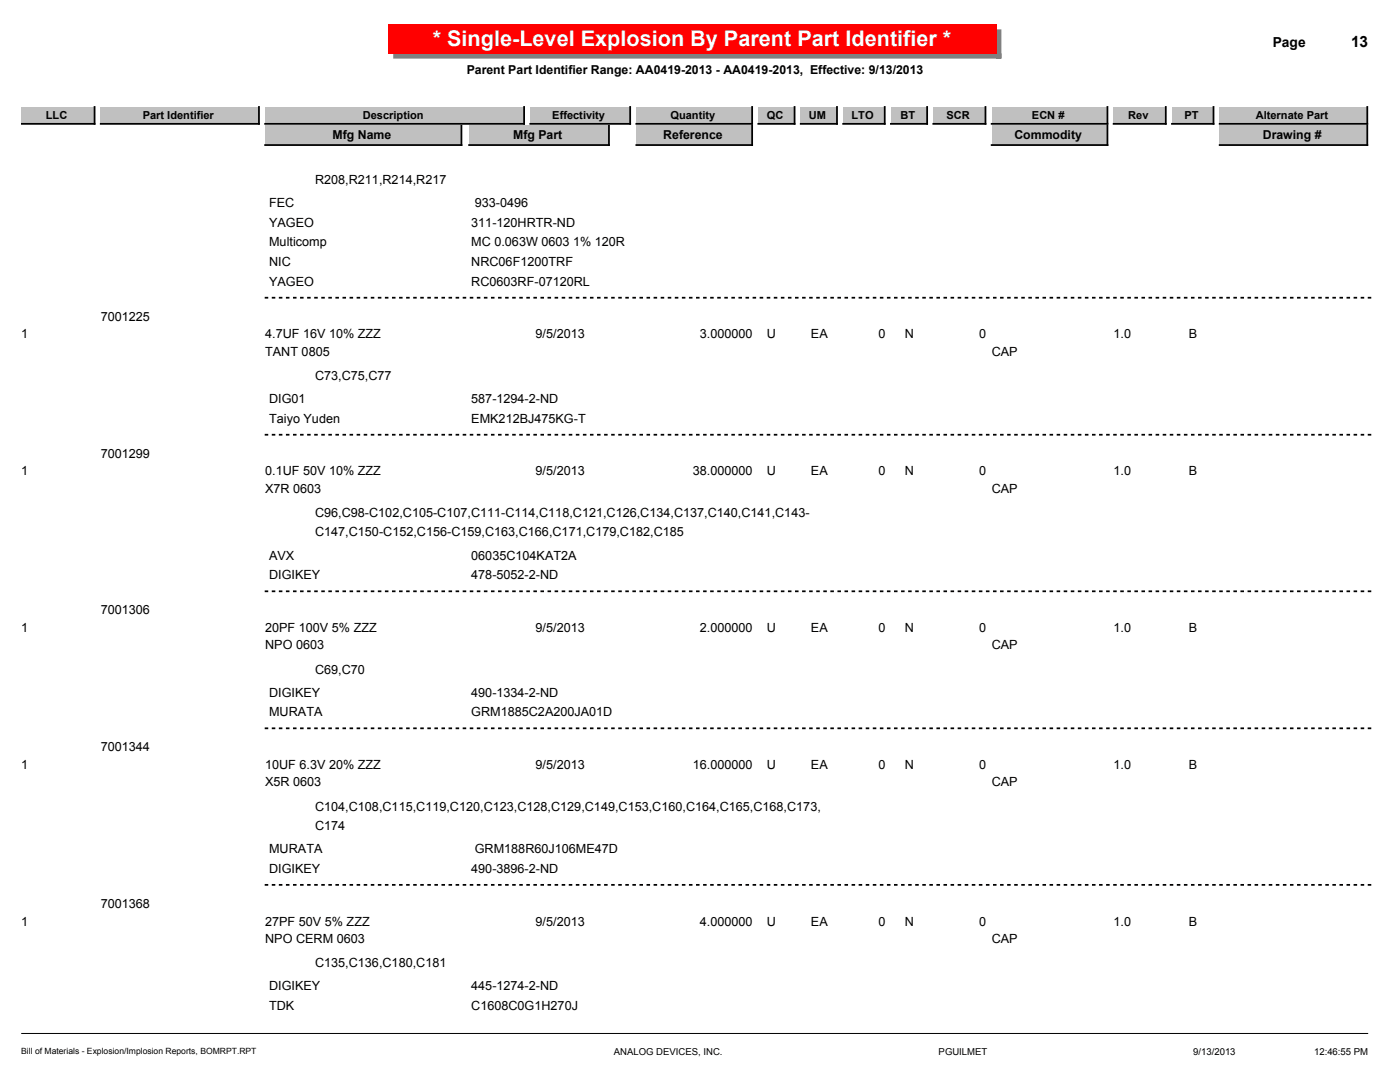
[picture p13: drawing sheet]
<svg xmlns="http://www.w3.org/2000/svg" width="279mm" height="216mm" viewBox="0 0 279 216" stroke-linecap="round" stroke-linejoin="round" font-family="sans-serif">
<defs><g id="words">
<text font-size="4.3" fill="#fff" x="86.4" y="9.3">* Single-Level Explosion By Parent Part Identifier *</text>
<text font-size="3.1" x="269.6" y="9.4">13</text>
<text font-size="2.8" x="254" y="9.4">Page</text>
<g font-size="2.5">
<text x="93.1" y="14.8">Parent Part Identifier Range: AA0419-2013 - AA0419-2013, Effective: 9/13/2013</text>
<text x="66.4" y="27.7">Mfg Name</text>
<text x="102.4" y="27.7">Mfg Part</text>
<text x="132.4" y="27.7">Reference</text>
<text x="202.4" y="27.7">Commodity</text>
<text x="252" y="27.7">Drawing #</text>
<text x="53.7" y="41.4">FEC</text>
<text x="62.9" y="36.8">R208,R211,R214,R217</text>
<text x="94.8" y="41.4">933-0496</text>
<text x="53.7" y="45.3">YAGEO</text>
<text x="94.1" y="45.3">311-120HRTR-ND</text>
<text x="53.7" y="49.2">Multicomp</text>
<text x="53.7" y="53.1">NIC</text>
<text x="94.1" y="49.2">MC 0.063W 0603 1% 120R</text>
<text x="94.1" y="53.1">NRC06F1200TRF</text>
<text x="53.7" y="57">YAGEO</text>
<text x="94.1" y="57">RC0603RF-07120RL</text>
<text x="20.1" y="64">7001225</text>
<text x="4.2" y="67.5">1</text>
<text x="52.9" y="67.5">4.7UF 16V 10% ZZZ</text>
<text x="52.9" y="70.9">TANT 0805</text>
<text x="106.9" y="67.5">9/5/2013</text>
<text x="139.7" y="67.5">3.000000</text>
<text x="153.1" y="67.5">U</text>
<text x="161.8" y="67.5">EA</text>
<text x="175.3" y="67.5">0</text>
<text x="180.6" y="67.5">N</text>
<text x="195.4" y="67.5">0</text>
<text x="197.9" y="70.9">CAP</text>
<text x="222.2" y="67.5">1.0</text>
<text x="237.3" y="67.5">B</text>
<text x="62.9" y="75.8">C73,C75,C77</text>
<text x="53.7" y="80.4">DIG01</text>
<text x="94.1" y="80.4">587-1294-2-ND</text>
<text x="53.7" y="84.3">Taiyo Yuden</text>
<text x="94.1" y="84.3">EMK212BJ475KG-T</text>
<text x="4.2" y="94.9">1</text>
<text x="20.1" y="91.3">7001299</text>
<text x="52.9" y="94.9">0.1UF 50V 10% ZZZ</text>
<text x="106.9" y="94.9">9/5/2013</text>
<text x="138.3" y="94.9">38.000000</text>
<text x="153.1" y="94.9">U</text>
<text x="161.8" y="94.9">EA</text>
<text x="175.3" y="94.9">0</text>
<text x="180.6" y="94.9">N</text>
<text x="195.4" y="94.9">0</text>
<text x="222.2" y="94.9">1.0</text>
<text x="237.3" y="94.9">B</text>
<text x="52.9" y="98.3">X7R 0603</text>
<text x="197.9" y="98.3">CAP</text>
<text x="62.9" y="103.2">C96,C98-C102,C105-C107,C111-C114,C118,C121,C126,C134,C137,C140,C141,C143-</text>
<text x="62.9" y="107.1">C147,C150-C152,C156-C159,C163,C166,C171,C179,C182,C185</text>
<text x="53.7" y="111.7">AVX</text>
<text x="94.1" y="111.7">06035C104KAT2A</text>
<text x="53.7" y="115.6">DIGIKEY</text>
<text x="94.1" y="115.6">478-5052-2-ND</text>
<text x="20.1" y="122.5">7001306</text>
<text x="4.2" y="126.1">1</text>
<text x="52.9" y="126.1">20PF 100V 5% ZZZ</text>
<text x="52.9" y="129.5">NPO 0603</text>
<text x="106.9" y="126.1">9/5/2013</text>
<text x="139.7" y="126.1">2.000000</text>
<text x="153.1" y="126.1">U</text>
<text x="161.8" y="126.1">EA</text>
<text x="175.3" y="126.1">0</text>
<text x="180.6" y="126.1">N</text>
<text x="195.4" y="126.1">0</text>
<text x="197.9" y="129.5">CAP</text>
<text x="222.2" y="126.1">1.0</text>
<text x="237.3" y="126.1">B</text>
<text x="62.9" y="134.4">C69,C70</text>
<text x="53.7" y="139">DIGIKEY</text>
<text x="53.7" y="142.9">MURATA</text>
<text x="94.1" y="139">490-1334-2-ND</text>
<text x="94.1" y="142.9">GRM1885C2A200JA01D</text>
<text x="20.1" y="149.9">7001344</text>
<text x="4.2" y="153.4">1</text>
<text x="52.9" y="153.4">10UF 6.3V 20% ZZZ</text>
<text x="106.9" y="153.4">9/5/2013</text>
<text x="138.3" y="153.4">16.000000</text>
<text x="153.1" y="153.4">U</text>
<text x="161.8" y="153.4">EA</text>
<text x="175.3" y="153.4">0</text>
<text x="180.6" y="153.4">N</text>
<text x="195.4" y="153.4">0</text>
<text x="222.2" y="153.4">1.0</text>
<text x="237.3" y="153.4">B</text>
<text x="52.9" y="156.9">X5R 0603</text>
<text x="62.9" y="161.7">C104,C108,C115,C119,C120,C123,C128,C129,C149,C153,C160,C164,C165,C168,C173,</text>
<text x="197.9" y="156.9">CAP</text>
<text x="62.9" y="165.6">C174</text>
<text x="53.7" y="170.2">MURATA</text>
<text x="94.8" y="170.2">GRM188R60J106ME47D</text>
<text x="53.7" y="174.1">DIGIKEY</text>
<text x="94.1" y="174.1">490-3896-2-ND</text>
<text x="4.2" y="184.7">1</text>
<text x="20.1" y="181.1">7001368</text>
<text x="52.9" y="184.7">27PF 50V 5% ZZZ</text>
<text x="106.9" y="184.7">9/5/2013</text>
<text x="139.7" y="184.7">4.000000</text>
<text x="153.1" y="184.7">U</text>
<text x="161.8" y="184.7">EA</text>
<text x="175.3" y="184.7">0</text>
<text x="180.6" y="184.7">N</text>
<text x="195.4" y="184.7">0</text>
<text x="222.2" y="184.7">1.0</text>
<text x="237.3" y="184.7">B</text>
<text x="52.9" y="188.1">NPO CERM 0603</text>
<text x="197.9" y="188.1">CAP</text>
<text x="53.7" y="197.6">DIGIKEY</text>
<text x="62.9" y="193">C135,C136,C180,C181</text>
<text x="94.1" y="197.6">445-1274-2-ND</text>
<text x="53.7" y="201.5">TDK</text>
<text x="94.1" y="201.5">C1608C0G1H270J</text>
</g>
<g font-size="2.2">
<text x="9.2" y="23.7">LLC</text>
<text x="28.5" y="23.7">Part Identifier</text>
<text x="72.4" y="23.7">Description</text>
<text x="110.2" y="23.7">Effectivity</text>
<text x="133.8" y="23.7">Quantity</text>
<text x="153" y="23.7">QC</text>
<text x="161.4" y="23.7">UM</text>
<text x="170" y="23.7">LTO</text>
<text x="179.7" y="23.7">BT</text>
<text x="188.9" y="23.7">SCR</text>
<text x="206" y="23.7">ECN #</text>
<text x="225.2" y="23.7">Rev</text>
<text x="236.4" y="23.7">PT</text>
<text x="250.6" y="23.7">Alternate Part</text>
</g>
<g font-size="1.9">
<text x="122.5" y="210.6">ANALOG DEVICES, INC.</text>
<text x="187.3" y="210.6">PGUILMET</text>
<text x="238.1" y="210.6">9/13/2013</text>
<text x="262.3" y="210.6">12:46:55 PM</text>
</g>
<text font-size="1.7" x="4.2" y="210.4">Bill of Materials - Explosion/Implosion Reports, BOMRPT.RPT</text>
</g></defs>
<path d="M4.2 206.2h268.8" fill="none" stroke="#000" stroke-width=".2"/>
<path d="M198.8 5.9h1v5.8h-1zM78.5 10.6h121.3v1.1h-121.3z" fill="#808080"/>
<path d="M77.4 4.8h121.4v5.8h-121.4z" fill="#f00"/>
<path d="M168.3 21.3h8.3v3.4h-8.3z" fill="#c0c0c0"/>
<path d="M176.6 21.3v3.4h-8.3" fill="none" stroke="#000" stroke-width=".35"/>
<path d="M159.8 21.3h7.2v3.4h-7.2z" fill="#c0c0c0"/>
<path d="M167 21.3v3.4h-7.2" fill="none" stroke="#000" stroke-width=".35"/>
<path d="M151.3 21.3h7.3v3.4h-7.3z" fill="#c0c0c0"/>
<path d="M158.6 21.3v3.4h-7.3" fill="none" stroke="#000" stroke-width=".35"/>
<path d="M177.8 21.3h7.2v3.4h-7.2z" fill="#c0c0c0"/>
<path d="M185 21.3v3.4h-7.2" fill="none" stroke="#000" stroke-width=".35"/>
<path d="M4.2 21.3h14.7v3.4h-14.7z" fill="#c0c0c0"/>
<path d="M18.9 21.3v3.4h-14.7" fill="none" stroke="#000" stroke-width=".35"/>
<path d="M243.4 21.3h29.5v3.4h-29.5z" fill="#c0c0c0"/>
<path d="M272.9 21.3v3.4h-29.5" fill="none" stroke="#000" stroke-width=".35"/>
<path d="M233.9 21.3h8.3v3.4h-8.3z" fill="#c0c0c0"/>
<path d="M242.2 21.3v3.4h-8.3" fill="none" stroke="#000" stroke-width=".35"/>
<path d="M222.2 21.3h10.5v3.4h-10.5z" fill="#c0c0c0"/>
<path d="M232.7 21.3v3.4h-10.5" fill="none" stroke="#000" stroke-width=".35"/>
<path d="M197.9 21.3h23.1v3.4h-23.1z" fill="#c0c0c0"/>
<path d="M221 21.3v3.4h-23.1" fill="none" stroke="#000" stroke-width=".35"/>
<path d="M186.3 21.3h10.4v3.4h-10.4z" fill="#c0c0c0"/>
<path d="M196.7 21.3v3.4h-10.4" fill="none" stroke="#000" stroke-width=".35"/>
<path d="M105.8 21.3h20v3.4h-20z" fill="#c0c0c0"/>
<path d="M125.8 21.3v3.4h-20" fill="none" stroke="#000" stroke-width=".35"/>
<path d="M127 21.3h23.1v3.4h-23.1z" fill="#c0c0c0"/>
<path d="M150.1 21.3v3.4h-23.1" fill="none" stroke="#000" stroke-width=".35"/>
<path d="M20.1 21.3h31.6v3.4h-31.6z" fill="#c0c0c0"/>
<path d="M51.7 21.3v3.4h-31.6" fill="none" stroke="#000" stroke-width=".35"/>
<path d="M52.9 21.3h51.7v3.4h-51.7z" fill="#c0c0c0"/>
<path d="M104.6 21.3v3.4h-51.7" fill="none" stroke="#000" stroke-width=".35"/>
<path d="M243.4 25.1h29.5v3.8h-29.5z" fill="#c0c0c0"/>
<path d="M272.9 25.1v3.8h-29.5" fill="none" stroke="#000" stroke-width=".35"/>
<path d="M197.9 25.1h23.1v3.8h-23.1z" fill="#c0c0c0"/>
<path d="M221 25.1v3.8h-23.1" fill="none" stroke="#000" stroke-width=".35"/>
<path d="M93.6 25.1h27.9v3.8h-27.9z" fill="#c0c0c0"/>
<path d="M121.5 25.1v3.8h-27.9" fill="none" stroke="#000" stroke-width=".35"/>
<path d="M52.9 25.1h39.2v3.8h-39.2z" fill="#c0c0c0"/>
<path d="M92.1 25.1v3.8h-39.2" fill="none" stroke="#000" stroke-width=".35"/>
<path d="M127 25.1h23.1v3.8h-23.1z" fill="#c0c0c0"/>
<path d="M150.1 25.1v3.8h-23.1" fill="none" stroke="#000" stroke-width=".35"/>
<path d="M53 59.4h220.9M53 86.7h220.9M53 118h220.9M53 145.3h220.9M53 176.6h220.9" fill="none" stroke="#000" stroke-width=".35" stroke-dasharray=".4 1.1"/>
<use href="#words"/>
</svg>
